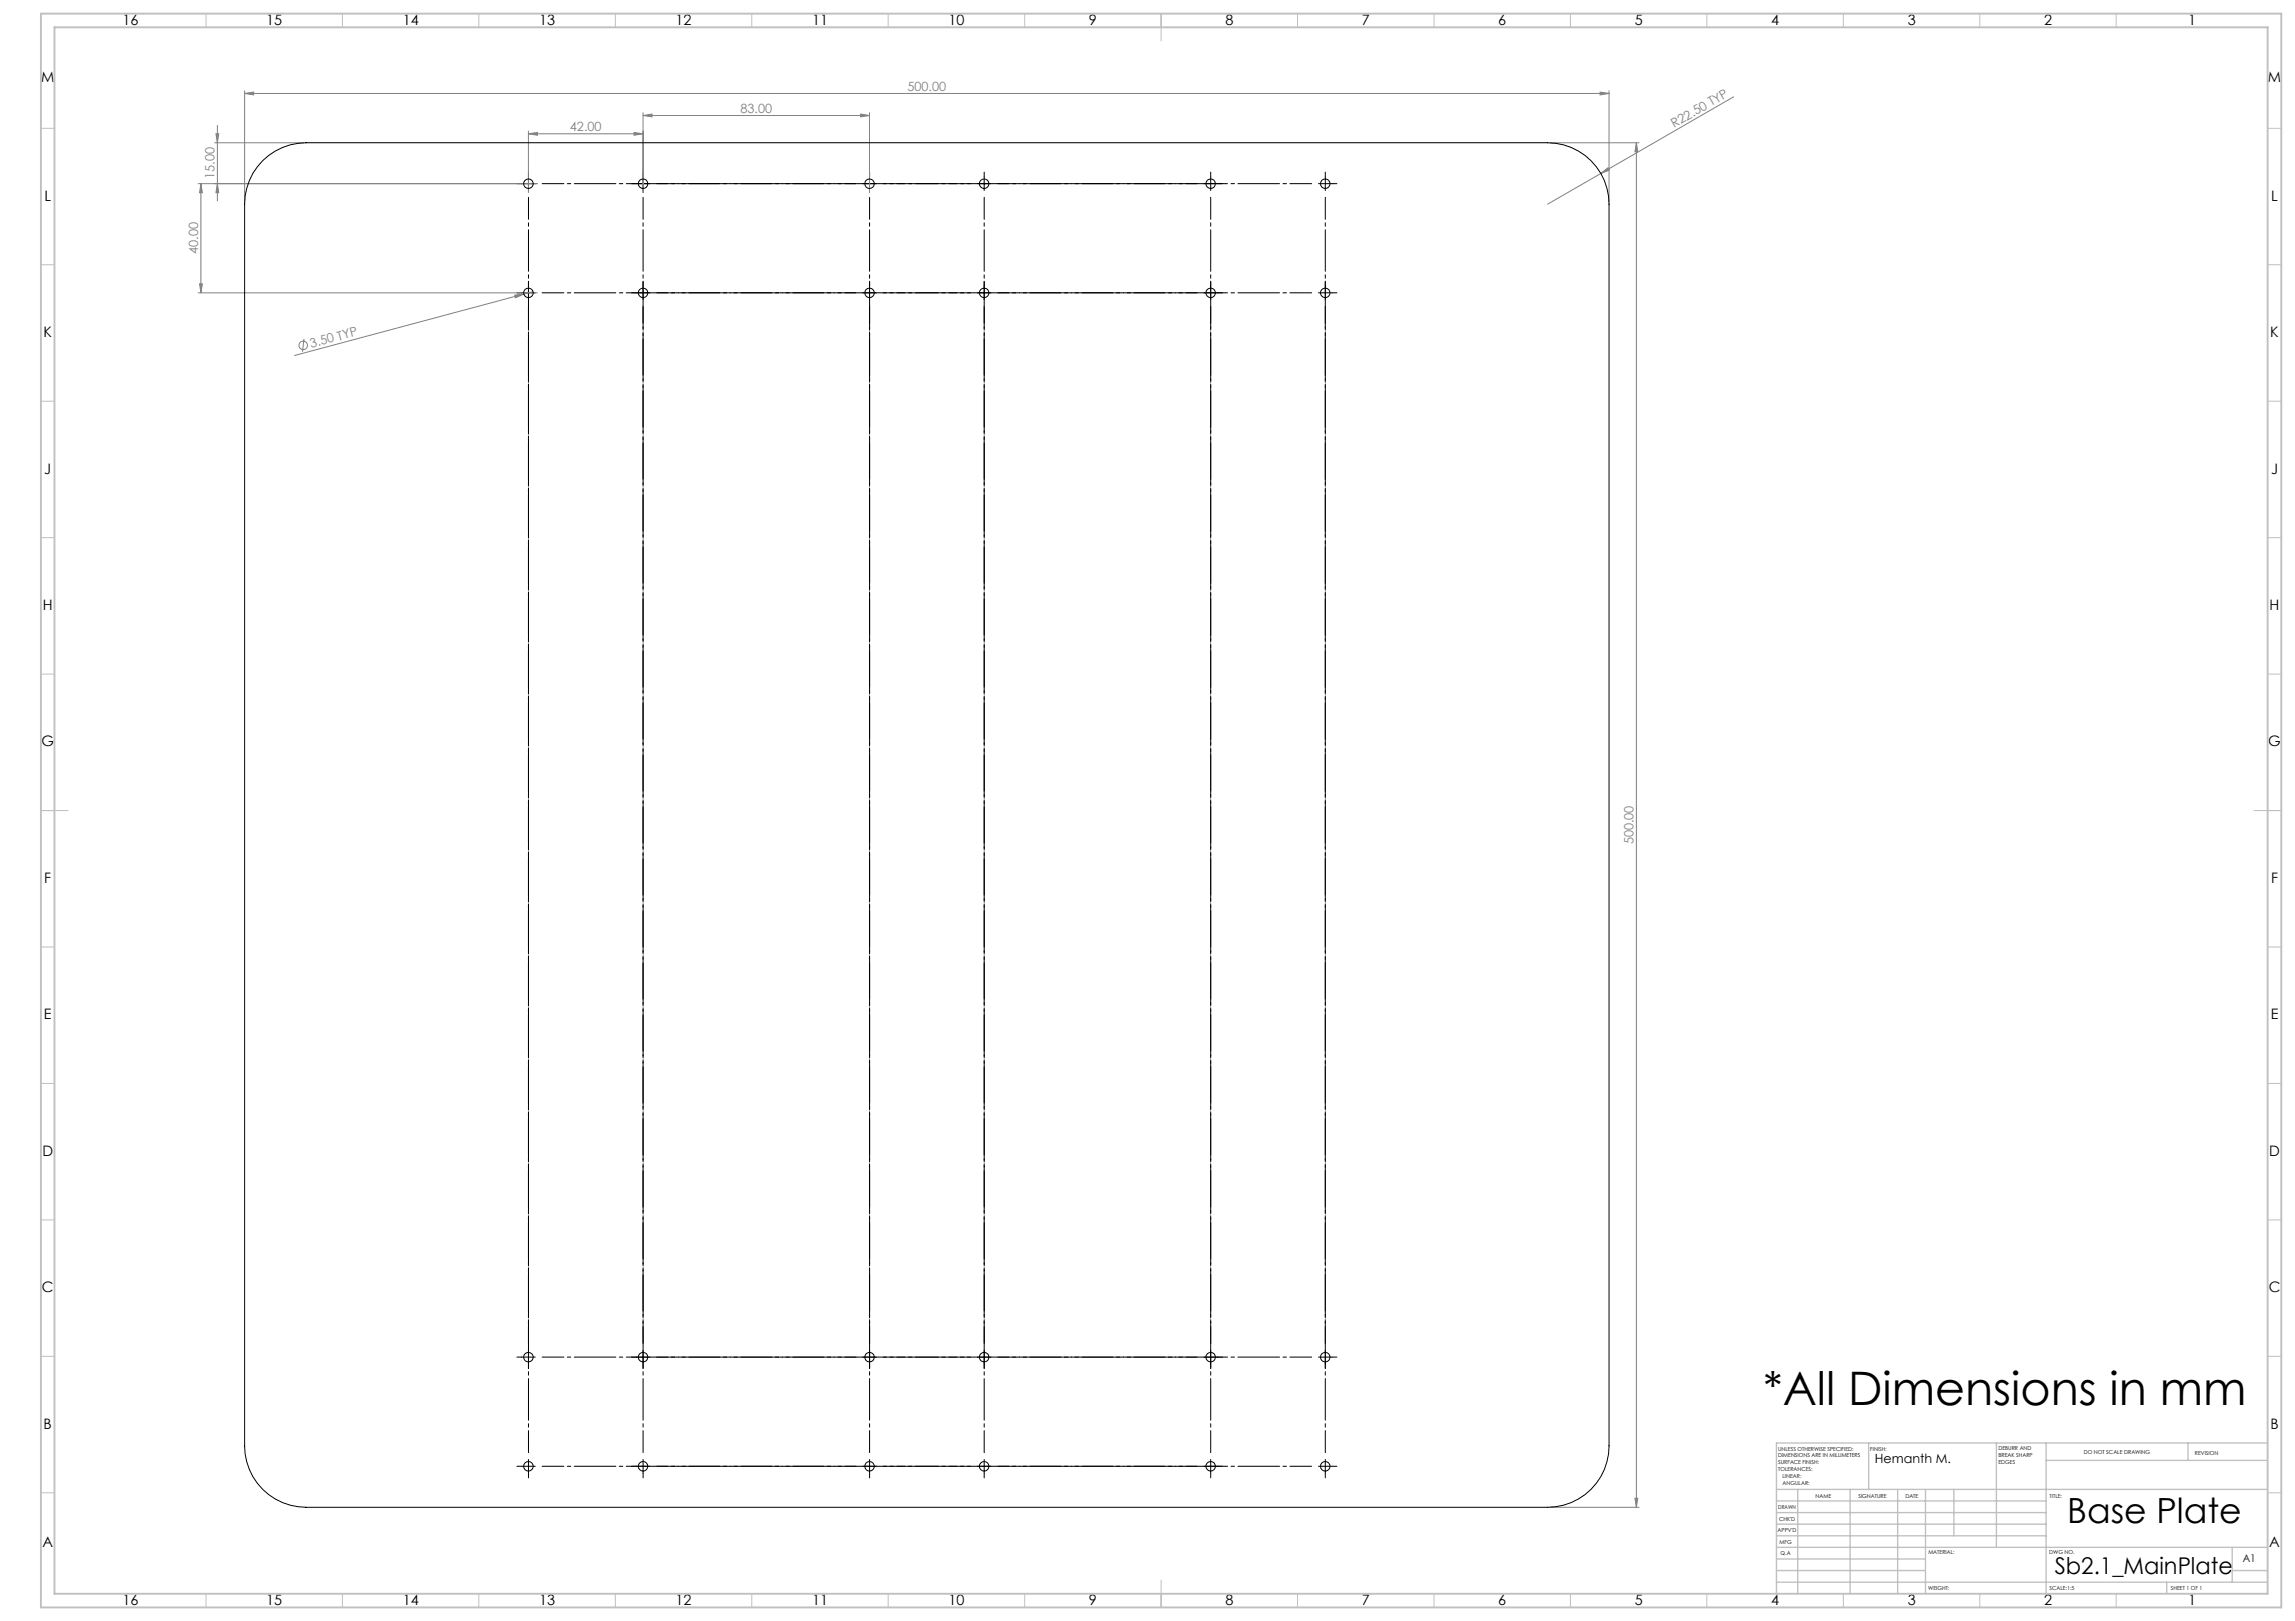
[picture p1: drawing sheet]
<svg xmlns="http://www.w3.org/2000/svg" width="841mm" height="594mm" viewBox="0 0 841 594" stroke-linecap="round" stroke-linejoin="round" font-family="sans-serif">
<defs><g id="words">
<text font-size="16.9" x="646.1" y="515">*All Dimensions in mm</text>
<text font-size="12.7" x="757.6" y="557.9">Base Plate</text>
<text font-size="8.5" x="753" y="576.7">Sb2.1_MainPlate</text>
<g font-size="5.3">
<text x="44.8" y="9">16</text>
<text x="97.6" y="9">15</text>
<text x="147.6" y="9">14</text>
<text x="197.6" y="9">13</text>
<text x="247.6" y="9">12</text>
<text x="297.6" y="9">11</text>
<text x="347.6" y="9">10</text>
<text x="399.1" y="9">9</text>
<text x="449.1" y="9">8</text>
<text x="499.1" y="9">7</text>
<text x="549.1" y="9">6</text>
<text x="599.1" y="9">5</text>
<text x="649.1" y="9">4</text>
<text x="699.1" y="9">3</text>
<text x="749.1" y="9">2</text>
<text x="801.8" y="9">1</text>
<text x="15.1" y="30">M</text>
<text x="831.1" y="30">M</text>
<text x="16.3" y="73.5">L</text>
<text x="832.3" y="73.5">L</text>
<text x="16" y="123.5">K</text>
<text x="832" y="123.5">K</text>
<text x="16.2" y="173.5">J</text>
<text x="832.2" y="173.5">J</text>
<text x="15.7" y="223.5">H</text>
<text x="831.7" y="223.5">H</text>
<text x="15.2" y="273.5">G</text>
<text x="831.2" y="273.5">G</text>
<text x="16.2" y="323.5">F</text>
<text x="832.2" y="323.5">F</text>
<text x="16.1" y="373.5">E</text>
<text x="832.1" y="373.5">E</text>
<text x="15.5" y="423.5">D</text>
<text x="831.5" y="423.5">D</text>
<text x="15.4" y="473.5">C</text>
<text x="831.4" y="473.5">C</text>
<text x="16" y="523.5">B</text>
<text x="832" y="523.5">B</text>
<text x="15.5" y="567">A</text>
<text x="831.5" y="567">A</text>
<text x="44.8" y="588">16</text>
<text x="97.6" y="588">15</text>
<text x="147.6" y="588">14</text>
<text x="197.6" y="588">13</text>
<text x="247.6" y="588">12</text>
<text x="297.6" y="588">11</text>
<text x="347.6" y="588">10</text>
<text x="399.1" y="588">9</text>
<text x="449.1" y="588">8</text>
<text x="499.1" y="588">7</text>
<text x="549.1" y="588">6</text>
<text x="599.1" y="588">5</text>
<text x="649.1" y="588">4</text>
<text x="699.1" y="588">3</text>
<text x="749.1" y="588">2</text>
<text x="801.8" y="588">1</text>
</g>
<g font-size="4.7" fill="#808080">
<text x="332.5" y="33.2">500.00</text>
<text x="271.3" y="41.3">83.00</text>
<text x="613.5" y="46.9" transform="rotate(-30 613.5 46.9)">R22.50 TYP</text>
<text x="208.8" y="48">42.00</text>
<text x="78.6" y="65.6" transform="rotate(-90 78.6 65.6)">15.00</text>
<text x="72.6" y="93.1" transform="rotate(-90 72.6 93.1)">40.00</text>
<text x="114.1" y="127.5" transform="rotate(-15 114.1 127.5)">3.50 TYP</text>
<text x="598.6" y="309.4" transform="rotate(-90 598.6 309.4)">500.00</text>
</g>
<text font-size="4.7" x="687.1" y="536.1">Hemanth M.</text>
<text font-size="3.9" x="821.9" y="572.5">A1</text>
<g font-size="2">
<text x="651.6" y="531.6">UNLESS OTHERWISE SPECIFIED:</text>
<text x="685.4" y="531.6">FINISH:</text>
<text x="732.3" y="531.5">DEBURR AND</text>
<text x="732.3" y="534">BREAK SHARP</text>
<text x="763.6" y="533">DO NOT SCALE DRAWING</text>
<text x="804.3" y="533.2">REVISION</text>
<text x="651.6" y="534.1">DIMENSIONS ARE IN MILLIMETERS</text>
<text x="651.6" y="536.6">SURFACE FINISH:</text>
<text x="651.6" y="539.1">TOLERANCES:</text>
<text x="732.3" y="536.5">EDGES</text>
<text x="653.2" y="541.6">LINEAR:</text>
<text x="653.2" y="544.1">ANGULAR:</text>
<text x="665.3" y="549">NAME</text>
<text x="681" y="548.9">SIGNATURE</text>
<text x="698.2" y="548.9">DATE</text>
<text x="751.1" y="548.9">TITLE:</text>
<text x="651.6" y="553.1">DRAWN</text>
<text x="651.9" y="557.3">CHK'D</text>
<text x="651.4" y="561.4">APPV'D</text>
<text x="652.1" y="565.8">MFG</text>
<text x="652.5" y="570">Q.A</text>
<text x="706.6" y="569.5">MATERIAL:</text>
<text x="751" y="569.5">DWG NO.</text>
<text x="706.6" y="582.5">WEIGHT:</text>
<text x="751.1" y="582.6">SCALE:1:5</text>
<text x="795.5" y="582.6">SHEET 1 OF 1</text>
</g>
</g></defs>
<g fill="none" stroke="#808080" stroke-width=".37">
<path d="M89.6 34.2l3.4-.4v1zM89.6 33.3v40.5M89.6 34.2h500M586.4 33.8l3.2 .4-3.2 .6zM589.6 33.3v40.5M635.3 35.5l-68.2 39.3M78.6 52.3h32.5M79.1 49h1.1l-.5 3.3zM79.7 46v27.7M193.6 49l3.4-.5v1.1zM193.6 48v22.6M193.6 49h42.1"/>
<path d="M232.3 48.5l3.4 .5-3.4 .6zM235.7 42.3l3.2-.5v1zM235.7 41.3v29.3M235.7 42.3h82.9M315.3 41.8l3.3 .5-3.3 .5zM318.6 41.3v29.3M568.1 52.3h32.5M599.7 52.3v500M599.7 52.3l.4 3.3h-1zM72.6 67.3h124.3M73.6 67.3v40M73.6 67.3l.6 3.3h-1.1z"/>
<path d="M79.7 67.3l.5 3.3h-1.1zM586.6 63.6l2.6-2.1 .5 .9zM72.6 107.3h124.3M73.1 104h1.1l-.6 3.3zM188.6 108.2l3.3-.4-3 1.3zM191.9 107.8l-84 22.5M195.3 106.9l-3.4 .9M111.4 124.2l-.6 4.7M568.1 552.3h32.5M599.1 549h1l-.4 3.3z"/>
<circle cx="111.1" cy="126.6" r="1.55"/>
</g>
<g fill="none" stroke="#000" stroke-width=".37" stroke-dasharray="15.2 1.3 1.3 1.3">
<path d="M191.2 67.3h-1.8M193.7 67.3v-2.5M193.7 67.3h-2.5M193.7 67.3v2.5M193.7 67.3h2.5M193.7 64.8v-1.7M233.2 67.3h-1.8M235.7 67.3v-2.5M235.7 67.3h-2.5M235.7 67.3v2.5M235.7 67.3h2.5M235.7 64.8v-1.7"/>
<path d="M318.7 64.8v-1.7M360.7 64.8v-1.7M443.7 67.3v-2.5M443.7 67.3h-2.5M443.7 67.3v2.5M443.7 67.3h2.5M443.7 64.8v-1.7M446.2 67.3h1.7M485.7 67.3v-2.5M485.7 67.3h-2.5M485.7 67.3v2.5M485.7 67.3h2.5"/>
<path d="M485.7 64.8v-1.7M488.2 67.3h1.7M191.2 107.3h-1.8M193.7 107.3v-2.5M193.7 107.3h-2.5M193.7 107.3v2.5M193.7 107.3h2.5M193.7 104.8v-1.7M233.2 107.3h-1.8M235.7 107.3v-2.5M235.7 107.3h-2.5M235.7 107.3v2.5"/>
<path d="M235.7 107.3h2.5M235.7 104.8v-1.7M318.7 104.8v-1.7M360.7 104.8v-1.7M443.7 107.3v-2.5M443.7 107.3h-2.5M443.7 107.3v2.5M443.7 107.3h2.5M443.7 104.8v-1.7M446.2 107.3h1.7M485.7 107.3v-2.5M485.7 107.3h-2.5"/>
<path d="M485.7 107.3v2.5M485.7 107.3h2.5M485.7 104.8v-1.7M488.2 107.3h1.7M191.2 497.3h-1.8M193.7 497.3v-2.5M193.7 497.3h-2.5M193.7 497.3v2.5M193.7 497.3h2.5M193.7 499.8v1.8M233.2 497.3h-1.8M235.7 497.3v-2.5"/>
<path d="M235.7 497.3h-2.5M235.7 497.3v2.5M235.7 497.3h2.5M235.7 499.8v1.8M318.7 497.3v-2.5M318.7 497.3h-2.5M318.7 497.3v2.5M318.7 497.3h2.5M318.7 499.8v1.8M360.7 497.3v-2.5M360.7 497.3h-2.5M360.7 497.3v2.5"/>
<path d="M360.7 497.3h2.5M360.7 499.8v1.8M443.7 497.3v-2.5M443.7 497.3h-2.5M443.7 497.3v2.5M443.7 497.3h2.5M443.7 499.8v1.8M446.2 497.3h1.7M485.7 497.3v-2.5M485.7 497.3h-2.5M485.7 497.3v2.5M485.7 497.3h2.5"/>
<path d="M485.7 499.8v1.8M488.2 497.3h1.7M191.2 537.3h-1.8M193.7 537.3v-2.5M193.7 537.3h-2.5M193.7 537.3v2.5M193.7 537.3h2.5M193.7 539.8v1.8M233.2 537.3h-1.8M235.7 537.3v-2.5M235.7 537.3h-2.5M235.7 537.3v2.5"/>
<path d="M235.7 537.3h2.5M235.7 539.8v1.8M318.7 537.3v-2.5M318.7 537.3h-2.5M318.7 537.3v2.5M318.7 537.3h2.5M318.7 539.8v1.8M360.7 537.3v-2.5M360.7 537.3h-2.5M360.7 537.3v2.5M360.7 537.3h2.5M360.7 539.8v1.8"/>
<path d="M443.7 537.3v-2.5M443.7 537.3h-2.5M443.7 537.3v2.5M443.7 537.3h2.5M443.7 539.8v1.8M446.2 537.3h1.7M485.7 537.3v-2.5M485.7 537.3h-2.5M485.7 537.3v2.5M485.7 537.3h2.5M485.7 539.8v1.8M488.2 537.3h1.7"/>
</g>
<g fill="none" stroke="#000" stroke-width=".37" stroke-dasharray="15.2 1.3 1.3 1.3" stroke-dashoffset="7.3">
<path d="M198.7 67.3h115M240.7 67.3h115M323.7 67.3h115M365.7 67.3h115M198.7 107.3h115M240.7 107.3h115M323.7 107.3h115M365.7 107.3h115M198.7 497.3h115M240.7 497.3h115M323.7 497.3h115M365.7 497.3h115"/>
<path d="M198.7 537.3h115M240.7 537.3h115M323.7 537.3h115M365.7 537.3h115"/>
</g>
<path d="M193.7 492.3v-420M235.7 492.3v-420M318.7 492.3v-420M360.7 492.3v-420M443.7 492.3v-420M485.7 492.3v-420M193.7 532.3v-420M235.7 532.3v-420M318.7 532.3v-420M360.7 532.3v-420M443.7 532.3v-420M485.7 532.3v-420" fill="none" stroke="#000" stroke-width=".37" stroke-dasharray="15.2 1.3 1.3 1.3" stroke-dashoffset="7.2"/>
<path d="M316.1 67.3h5M318.6 64.8v5M358.1 67.3h5M360.6 64.8v5M316.1 107.3h5M318.6 104.8v5M358.1 107.3h5M360.6 104.8v5" fill="none" stroke="#000" stroke-width=".37"/>
<g fill="none" stroke="#c0c0c0" stroke-width=".37">
<path d="M75.5 5v5M125.5 5v5M175.5 5v5M225.5 5v5M275.5 5v5M325.5 5v5M375.5 5v5M425.5 5v10M475.5 5v5M525.5 5v5M575.5 5v5M625.5 5v5"/>
<path d="M675.5 5v5M725.5 5v5M775.5 5v5M15 47h5M831 47h5M15 97h5M831 97h5M15 147h5M831 147h5M15 197h5M831 197h5M15 247h5"/>
<path d="M831 247h5M15 297h10M826 297h10M15 347h5M831 347h5M15 397h5M831 397h5M15 447h5M831 447h5M15 497h5M831 497h5M15 547h5"/>
<path d="M831 547h5M425.5 579v10M75.5 584v5M125.5 584v5M175.5 584v5M225.5 584v5M275.5 584v5M325.5 584v5M375.5 584v5M475.5 584v5M525.5 584v5M575.5 584v5"/>
<path d="M625.5 584v5M675.5 584v5M725.5 584v5M775.5 584v5"/>
</g>
<g fill="none" stroke="#c0c0c0" stroke-width=".5">
<path d="M684.8 528.8v17M731.6 528.8v38.2M749.8 528.8v55.2M749.8 535.2h81.2M801.8 528.8v6.4M831 528.8h-180v55.2M651 545.8h180M651 558.5h98.8M651 554.3h98.8M651 550h98.8M658.8 545.8v38.2M678 545.8v38.2"/>
<path d="M695.4 545.8v38.2M705.6 545.8v38.2M716 545.8v17M651 579.8h180M651 562.8h98.8M651 575.5h54.6M651 571.3h54.6M651 567h180M794 579.8v4.2M818 575.5h13M818 567v12.8"/>
</g>
<path d="M15 5h821v584h-821zM20 10h811v574h-811z" fill="none" stroke="#c0c0c0" stroke-width=".7"/>
<g fill="#808080">
<path d="M188.6 108.2l3.3-.4-3 1.3z"/>
<path d="M586.6 63.6l2.6-2.1 .5 .9z"/>
<path d="M89.6 34.2l3.4-.4v1zM586.4 33.8l3.2 .4-3.2 .6z"/>
<path d="M193.6 49l3.4-.5v1.1zM232.3 48.5l3.4 .5-3.4 .6zM235.7 42.3l3.2-.5v1zM315.3 41.8l3.3 .5-3.3 .5z"/>
<path d="M79.7 67.3l.5 3.3h-1.1zM79.1 49h1.1l-.5 3.3z"/>
<path d="M599.7 52.3l.4 3.3h-1zM599.1 549h1l-.4 3.3zM73.6 67.3l.6 3.3h-1.1zM73.1 104h1.1l-.6 3.3z"/>
</g>
<g fill="none" stroke="#000" stroke-width=".37">
<path d="M96.2 58.9a22.7 22.7 0 0 1 15.9-6.6h455a22.5 22.5 0 0 1 22.5 22.5v455a22.5 22.5 0 0 1-22.5 22.5h-455a22.5 22.5 0 0 1-22.5-22.5v-455a22.7 22.7 0 0 1 6.6-15.9z"/>
<circle cx="193.6" cy="67.3" r="1.75"/>
<circle cx="235.6" cy="67.3" r="1.74"/>
<circle cx="318.7" cy="67.3" r="1.74"/>
<circle cx="360.6" cy="67.3" r="1.75"/>
<circle cx="443.7" cy="67.3" r="1.75"/>
<circle cx="485.6" cy="67.3" r="1.75"/>
<circle cx="193.6" cy="107.3" r="1.76"/>
<circle cx="235.7" cy="107.3" r="1.76"/>
<circle cx="318.6" cy="107.3" r="1.76"/>
<circle cx="360.6" cy="107.3" r="1.76"/>
<circle cx="443.6" cy="107.3" r="1.75"/>
<circle cx="485.6" cy="107.3" r="1.76"/>
<circle cx="193.6" cy="497.3" r="1.76"/>
<circle cx="235.6" cy="497.3" r="1.75"/>
<circle cx="318.6" cy="497.3" r="1.75"/>
<circle cx="360.6" cy="497.3" r="1.76"/>
<circle cx="443.6" cy="497.3" r="1.76"/>
<circle cx="485.6" cy="497.3" r="1.76"/>
<circle cx="193.6" cy="537.3" r="1.76"/>
<circle cx="235.7" cy="537.3" r="1.76"/>
<circle cx="318.6" cy="537.3" r="1.76"/>
<circle cx="360.6" cy="537.3" r="1.76"/>
<circle cx="443.6" cy="537.3" r="1.75"/>
<circle cx="485.6" cy="537.3" r="1.76"/>
</g>
<use href="#words"/>
</svg>
